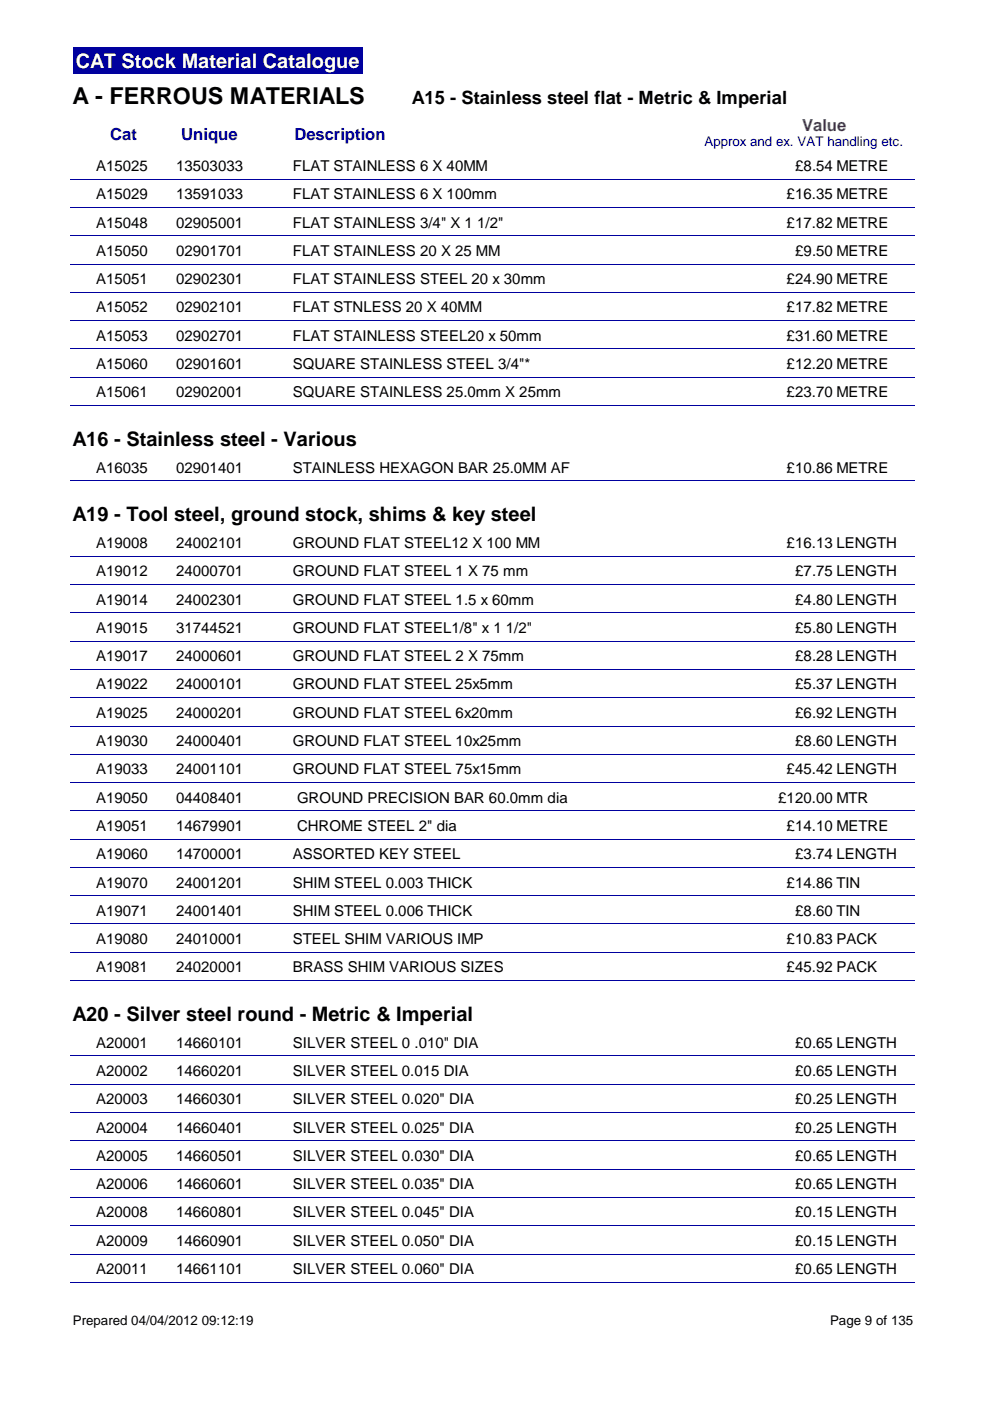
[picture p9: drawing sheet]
<svg xmlns="http://www.w3.org/2000/svg" width="210mm" height="297mm" viewBox="0 0 210 297" stroke-linecap="round" stroke-linejoin="round" font-family="sans-serif">
<defs><g id="words">
<text font-size="4.9" x="15.4" y="22.1">A - FERROUS MATERIALS</text>
<text font-size="4.2" fill="#fff" x="16" y="14.4">CAT Stock Material Catalogue</text>
<g font-size="4.2">
<text x="15.4" y="94.5">A16 - Stainless steel - Various</text>
<text x="15.4" y="110.5">A19 - Tool steel, ground stock, shims &amp; key steel</text>
<text x="15.4" y="216.4">A20 - Silver steel round - Metric &amp; Imperial</text>
</g>
<text font-size="3.9" x="87.3" y="22.1">A15 - Stainless steel flat - Metric &amp; Imperial</text>
<g font-size="3.5" fill="#00009e">
<text x="23.4" y="29.7">Cat</text>
<text x="38.4" y="29.8">Unique</text>
<text x="62.4" y="29.8">Description</text>
</g>
<text font-size="3.5" fill="#800080" x="170.1" y="27.7">Value</text>
<g font-size="3.2">
<text x="20.4" y="36.2">A15025</text>
<text x="37.3" y="36.2">13503033</text>
<text x="62.1" y="36.2">FLAT STAINLESS 6 X 40MM</text>
<text x="168.6" y="36.2">£8.54 METRE</text>
<text x="20.4" y="42.2">A15029</text>
<text x="37.3" y="42.2">13591033</text>
<text x="62.1" y="42.2">FLAT STAINLESS 6 X 100mm</text>
<text x="166.8" y="42.2">£16.35 METRE</text>
<text x="20.4" y="48.3">A15048</text>
<text x="37.3" y="48.3">02905001</text>
<text x="62.1" y="48.3">FLAT STAINLESS 3/4&quot; X 1 1/2&quot;</text>
<text x="166.8" y="48.3">£17.82 METRE</text>
<text x="20.4" y="54.2">A15050</text>
<text x="37.3" y="54.2">02901701</text>
<text x="62.1" y="54.2">FLAT STAINLESS 20 X 25 MM</text>
<text x="168.6" y="54.2">£9.50 METRE</text>
<text x="20.4" y="60.2">A15051</text>
<text x="37.3" y="60.2">02902301</text>
<text x="62.1" y="60.2">FLAT STAINLESS STEEL 20 x 30mm</text>
<text x="166.8" y="60.2">£24.90 METRE</text>
<text x="20.4" y="66.3">A15052</text>
<text x="37.3" y="66.3">02902101</text>
<text x="62.1" y="66.3">FLAT STNLESS 20 X 40MM</text>
<text x="166.8" y="66.3">£17.82 METRE</text>
<text x="20.4" y="72.2">A15053</text>
<text x="37.3" y="72.2">02902701</text>
<text x="62.1" y="72.2">FLAT STAINLESS STEEL20 x 50mm</text>
<text x="166.8" y="72.2">£31.60 METRE</text>
<text x="20.4" y="78.2">A15060</text>
<text x="37.3" y="78.2">02901601</text>
<text x="62.1" y="78.2">SQUARE STAINLESS STEEL 3/4&quot;*</text>
<text x="166.8" y="78.2">£12.20 METRE</text>
<text x="20.4" y="84.2">A15061</text>
<text x="37.3" y="84.2">02902001</text>
<text x="62.1" y="84.2">SQUARE STAINLESS 25.0mm X 25mm</text>
<text x="166.8" y="84.2">£23.70 METRE</text>
<text x="20.4" y="100.2">A16035</text>
<text x="37.3" y="100.2">02901401</text>
<text x="62.1" y="100.2">STAINLESS HEXAGON BAR 25.0MM AF</text>
<text x="166.8" y="100.2">£10.86 METRE</text>
<text x="20.4" y="116.2">A19008</text>
<text x="37.3" y="116.2">24002101</text>
<text x="62.1" y="116.2">GROUND FLAT STEEL12 X 100 MM</text>
<text x="166.8" y="116.2">£16.13 LENGTH</text>
<text x="20.4" y="122.2">A19012</text>
<text x="37.3" y="122.2">24000701</text>
<text x="62.1" y="122.2">GROUND FLAT STEEL 1 X 75 mm</text>
<text x="168.6" y="122.2">£7.75 LENGTH</text>
<text x="20.4" y="128.2">A19014</text>
<text x="37.3" y="128.2">24002301</text>
<text x="62.1" y="128.2">GROUND FLAT STEEL 1.5 x 60mm</text>
<text x="168.6" y="128.2">£4.80 LENGTH</text>
<text x="20.4" y="134.2">A19015</text>
<text x="37.3" y="134.2">31744521</text>
<text x="62.1" y="134.2">GROUND FLAT STEEL1/8&quot; x 1 1/2&quot;</text>
<text x="168.6" y="134.2">£5.80 LENGTH</text>
<text x="20.4" y="140.2">A19017</text>
<text x="37.3" y="140.2">24000601</text>
<text x="62.1" y="140.2">GROUND FLAT STEEL 2 X 75mm</text>
<text x="168.6" y="140.2">£8.28 LENGTH</text>
<text x="20.4" y="146.2">A19022</text>
<text x="37.3" y="146.2">24000101</text>
<text x="62.1" y="146.2">GROUND FLAT STEEL 25x5mm</text>
<text x="168.6" y="146.2">£5.37 LENGTH</text>
<text x="20.4" y="152.2">A19025</text>
<text x="37.3" y="152.2">24000201</text>
<text x="62.1" y="152.2">GROUND FLAT STEEL 6x20mm</text>
<text x="168.6" y="152.2">£6.92 LENGTH</text>
<text x="20.4" y="158.2">A19030</text>
<text x="37.3" y="158.2">24000401</text>
<text x="62.1" y="158.2">GROUND FLAT STEEL 10x25mm</text>
<text x="168.6" y="158.2">£8.60 LENGTH</text>
<text x="20.4" y="164.2">A19033</text>
<text x="37.3" y="164.2">24001101</text>
<text x="62.1" y="164.2">GROUND FLAT STEEL 75x15mm</text>
<text x="166.8" y="164.2">£45.42 LENGTH</text>
<text x="20.4" y="170.2">A19050</text>
<text x="37.3" y="170.2">04408401</text>
<text x="63" y="170.2">GROUND PRECISION BAR 60.0mm dia</text>
<text x="165" y="170.2">£120.00 MTR</text>
<text x="20.4" y="176.1">A19051</text>
<text x="37.3" y="176.1">14679901</text>
<text x="63" y="176.1">CHROME STEEL 2&quot; dia</text>
<text x="166.8" y="176.1">£14.10 METRE</text>
<text x="20.4" y="182.2">A19060</text>
<text x="37.3" y="182.2">14700001</text>
<text x="62.1" y="182.2">ASSORTED KEY STEEL</text>
<text x="168.6" y="182.2">£3.74 LENGTH</text>
<text x="20.4" y="188.2">A19070</text>
<text x="37.3" y="188.2">24001201</text>
<text x="62.1" y="188.2">SHIM STEEL 0.003 THICK</text>
<text x="166.8" y="188.2">£14.86 TIN</text>
<text x="20.4" y="194.1">A19071</text>
<text x="37.3" y="194.1">24001401</text>
<text x="62.1" y="194.1">SHIM STEEL 0.006 THICK</text>
<text x="168.6" y="194.1">£8.60 TIN</text>
<text x="20.4" y="200.2">A19080</text>
<text x="37.3" y="200.2">24010001</text>
<text x="62.1" y="200.2">STEEL SHIM VARIOUS IMP</text>
<text x="166.8" y="200.2">£10.83 PACK</text>
<text x="20.4" y="206.2">A19081</text>
<text x="37.3" y="206.2">24020001</text>
<text x="62.1" y="206.2">BRASS SHIM VARIOUS SIZES</text>
<text x="166.8" y="206.2">£45.92 PACK</text>
<text x="20.4" y="222.1">A20001</text>
<text x="37.3" y="222.1">14660101</text>
<text x="62.1" y="222.1">SILVER STEEL 0 .010&quot; DIA</text>
<text x="168.6" y="222.1">£0.65 LENGTH</text>
<text x="20.4" y="228.1">A20002</text>
<text x="37.3" y="228.1">14660201</text>
<text x="62.1" y="228.1">SILVER STEEL 0.015 DIA</text>
<text x="168.6" y="228.1">£0.65 LENGTH</text>
<text x="20.4" y="234.1">A20003</text>
<text x="37.3" y="234.1">14660301</text>
<text x="62.1" y="234.1">SILVER STEEL 0.020&quot; DIA</text>
<text x="168.6" y="234.1">£0.25 LENGTH</text>
<text x="20.4" y="240.1">A20004</text>
<text x="37.3" y="240.1">14660401</text>
<text x="62.1" y="240.1">SILVER STEEL 0.025&quot; DIA</text>
<text x="168.6" y="240.1">£0.25 LENGTH</text>
<text x="20.4" y="246.1">A20005</text>
<text x="37.3" y="246.1">14660501</text>
<text x="62.1" y="246.1">SILVER STEEL 0.030&quot; DIA</text>
<text x="168.6" y="246.1">£0.65 LENGTH</text>
<text x="20.4" y="252.1">A20006</text>
<text x="37.3" y="252.1">14660601</text>
<text x="62.1" y="252.1">SILVER STEEL 0.035&quot; DIA</text>
<text x="168.6" y="252.1">£0.65 LENGTH</text>
<text x="20.4" y="258.1">A20008</text>
<text x="37.3" y="258.1">14660801</text>
<text x="62.1" y="258.1">SILVER STEEL 0.045&quot; DIA</text>
<text x="168.6" y="258.1">£0.15 LENGTH</text>
<text x="20.4" y="264.1">A20009</text>
<text x="37.3" y="264.1">14660901</text>
<text x="62.1" y="264.1">SILVER STEEL 0.050&quot; DIA</text>
<text x="168.6" y="264.1">£0.15 LENGTH</text>
<text x="20.4" y="270.1">A20011</text>
<text x="37.3" y="270.1">14661101</text>
<text x="62.1" y="270.1">SILVER STEEL 0.060&quot; DIA</text>
<text x="168.6" y="270.1">£0.65 LENGTH</text>
</g>
<text font-size="2.8" fill="#00009e" x="149.4" y="30.9">Approx and ex. VAT handling etc.</text>
<g font-size="2.8">
<text x="15.4" y="281">Prepared 04/04/2012 09:12:19</text>
<text x="176" y="281">Page 9 of 135</text>
</g>
</g></defs>
<path d="M15.4 10h61.4v5.6h-61.4z" fill="#00009e"/>
<g fill="none" stroke="#00009e" stroke-width=".21">
<path d="M15 38h179M15 44h179M15 50h179M15 56h179M15 62h179M15 68h179M15 74h179M15 80h179M15 86h179M15 102h179M15 118h179M15 123.9h179"/>
<path d="M15 129.9h179M15 136h179M15 141.9h179M15 147.9h179M15 153.9h179M15 159.9h179M15 165.9h179M15 171.9h179M15 177.9h179M15 183.9h179M15 189.9h179M15 195.9h179"/>
<path d="M15 201.9h179M15 207.9h179M15 223.9h179M15 229.9h179M15 235.9h179M15 241.9h179M15 247.9h179M15 253.9h179M15 259.9h179M15 265.9h179M15 271.8h179"/>
</g>
<use href="#words"/>
</svg>
